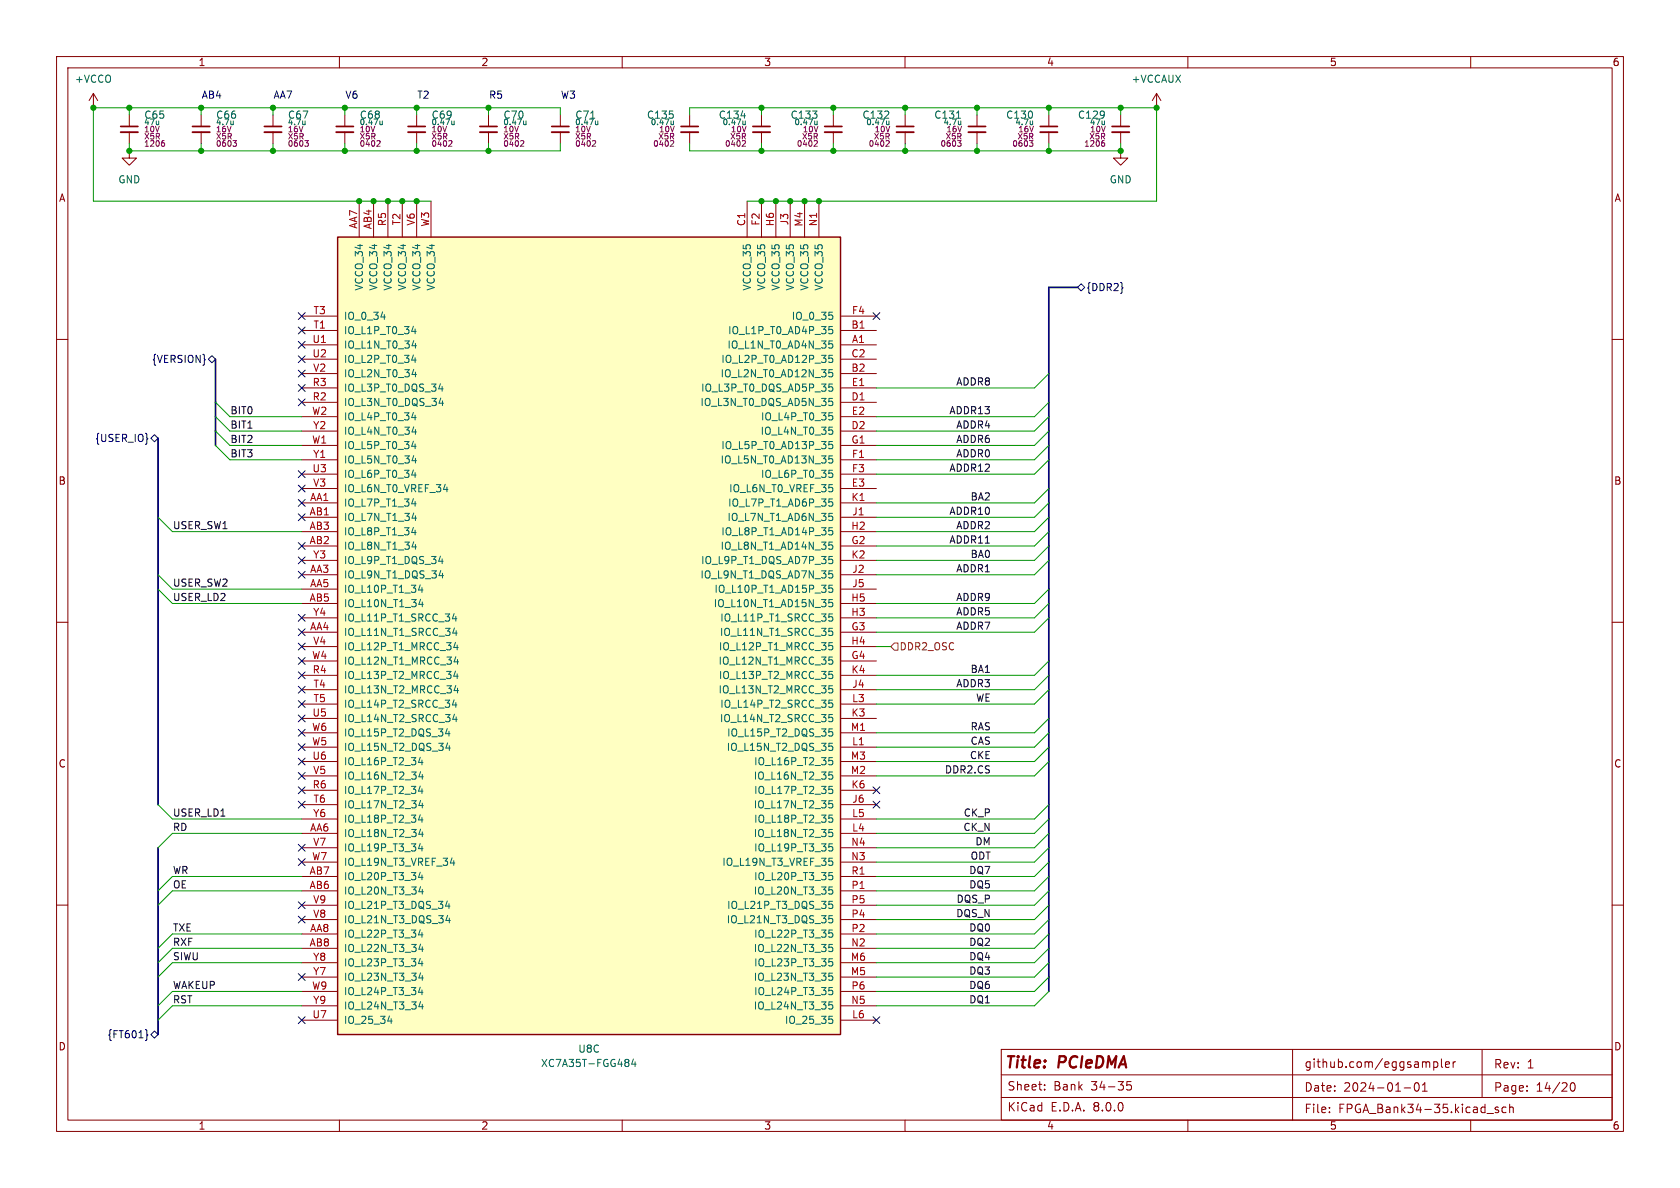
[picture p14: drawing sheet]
<svg xmlns="http://www.w3.org/2000/svg" width="297mm" height="210mm" viewBox="0 0 297 210" stroke-linecap="round" stroke-linejoin="round" font-family="sans-serif">
<defs><g id="words">
<g font-size="2.8" fill="#840000">
<text x="177.5" y="189.4">Title:</text>
<text x="187.2" y="189.4">PCIeDMA</text>
</g>
<g font-size="2.1" fill="#840000">
<text x="230.5" y="189">github.com/eggsampler</text>
<text x="264" y="189.1">Rev:</text>
<text x="269.9" y="189.1">1</text>
<text x="178" y="196.7">KiCad</text>
<text x="178" y="193">Sheet:</text>
<text x="185.7" y="196.7">E.D.A.</text>
<text x="186.2" y="193">Bank</text>
<text x="193" y="193">34-35</text>
<text x="193.3" y="196.7">8.0.0</text>
<text x="230.5" y="193.2">Date:</text>
<text x="230.5" y="197">File:</text>
<text x="236.6" y="197">FPGA_Bank34-35.kicad_sch</text>
<text x="237.5" y="193.2">2024-01-01</text>
<text x="264" y="193.2">Page:</text>
<text x="271.5" y="193.2">14/20</text>
</g>
<g font-size="1.8" fill="#840000">
<text x="35" y="11.9">1</text>
<text x="85" y="11.9">2</text>
<text x="135" y="11.9">3</text>
<text x="185" y="11.9">4</text>
<text x="235" y="11.9">5</text>
<text x="285" y="11.9">6</text>
<text x="10.3" y="35.9">A</text>
<text x="285.3" y="35.9">A</text>
<text x="10.3" y="85.9">B</text>
<text x="285.3" y="85.9">B</text>
<text x="10.3" y="135.9">C</text>
<text x="285.3" y="135.9">C</text>
<text x="10.3" y="185.9">D</text>
<text x="285.3" y="185.9">D</text>
<text x="35" y="199.9">1</text>
<text x="85" y="199.9">2</text>
<text x="135" y="199.9">3</text>
<text x="185" y="199.9">4</text>
<text x="235" y="199.9">5</text>
<text x="285" y="199.9">6</text>
</g>
<g font-size="1.8" fill="#006464">
<text x="13.1" y="14.8">+VCCO</text>
<text x="200" y="14.8">+VCCAUX</text>
<text x="25.4" y="21.2">C65</text>
<text x="38.1" y="21.2">C66</text>
<text x="50.8" y="21.2">C67</text>
<text x="63.5" y="21.2">C68</text>
<text x="76.2" y="21.2">C69</text>
<text x="88.9" y="21.2">C70</text>
<text x="101.6" y="21.2">C71</text>
<text x="114.3" y="21.2">C135</text>
<text x="127" y="21.2">C134</text>
<text x="139.7" y="21.2">C133</text>
<text x="152.4" y="21.2">C132</text>
<text x="165.1" y="21.2">C131</text>
<text x="177.8" y="21.2">C130</text>
<text x="190.5" y="21.2">C129</text>
<text x="20.8" y="32.6">GND</text>
<text x="196.1" y="32.6">GND</text>
<text x="64.4" y="51.5" transform="rotate(-90 64.4 51.5)">VCCO_34</text>
<text x="66.9" y="51.5" transform="rotate(-90 66.9 51.5)">VCCO_34</text>
<text x="69.4" y="51.5" transform="rotate(-90 69.4 51.5)">VCCO_34</text>
<text x="72" y="51.5" transform="rotate(-90 72 51.5)">VCCO_34</text>
<text x="74.5" y="51.5" transform="rotate(-90 74.5 51.5)">VCCO_34</text>
<text x="77.1" y="51.5" transform="rotate(-90 77.1 51.5)">VCCO_34</text>
<text x="132.9" y="51.5" transform="rotate(-90 132.9 51.5)">VCCO_35</text>
<text x="135.5" y="51.5" transform="rotate(-90 135.5 51.5)">VCCO_35</text>
<text x="138" y="51.5" transform="rotate(-90 138 51.5)">VCCO_35</text>
<text x="140.6" y="51.5" transform="rotate(-90 140.6 51.5)">VCCO_35</text>
<text x="143.1" y="51.5" transform="rotate(-90 143.1 51.5)">VCCO_35</text>
<text x="145.6" y="51.5" transform="rotate(-90 145.6 51.5)">VCCO_35</text>
<text x="60.7" y="59.3">IO_L1P_T0_34</text>
<text x="60.7" y="56.7">IO_0_34</text>
<text x="128.6" y="59.3">IO_L1P_T0_AD4P_35</text>
<text x="139.9" y="56.7">IO_0_35</text>
<text x="60.7" y="61.8">IO_L1N_T0_34</text>
<text x="60.7" y="64.4">IO_L2P_T0_34</text>
<text x="127.4" y="64.4">IO_L2P_T0_AD12P_35</text>
<text x="128.5" y="61.8">IO_L1N_T0_AD4N_35</text>
<text x="60.7" y="72">IO_L3N_T0_DQS_34</text>
<text x="60.7" y="69.4">IO_L3P_T0_DQS_34</text>
<text x="60.7" y="66.9">IO_L2N_T0_34</text>
<text x="123.7" y="72">IO_L3N_T0_DQS_AD5N_35</text>
<text x="123.8" y="69.4">IO_L3P_T0_DQS_AD5P_35</text>
<text x="127.3" y="66.9">IO_L2N_T0_AD12N_35</text>
<text x="60.7" y="74.5">IO_L4P_T0_34</text>
<text x="60.7" y="77.1">IO_L4N_T0_34</text>
<text x="134.4" y="77.1">IO_L4N_T0_35</text>
<text x="134.4" y="74.5">IO_L4P_T0_35</text>
<text x="60.7" y="79.6">IO_L5P_T0_34</text>
<text x="60.7" y="82.1">IO_L5N_T0_34</text>
<text x="127.3" y="82.1">IO_L5N_T0_AD13N_35</text>
<text x="127.4" y="79.6">IO_L5P_T0_AD13P_35</text>
<text x="60.7" y="89.8">IO_L7P_T1_34</text>
<text x="60.7" y="84.7">IO_L6P_T0_34</text>
<text x="60.7" y="87.2">IO_L6N_T0_VREF_34</text>
<text x="128.6" y="89.8">IO_L7P_T1_AD6P_35</text>
<text x="128.8" y="87.2">IO_L6N_T0_VREF_35</text>
<text x="134.4" y="84.7">IO_L6P_T0_35</text>
<text x="60.7" y="92.3">IO_L7N_T1_34</text>
<text x="60.7" y="94.8">IO_L8P_T1_34</text>
<text x="127.4" y="94.8">IO_L8P_T1_AD14P_35</text>
<text x="128.5" y="92.3">IO_L7N_T1_AD6N_35</text>
<text x="60.7" y="97.4">IO_L8N_T1_34</text>
<text x="60.7" y="99.9">IO_L9P_T1_DQS_34</text>
<text x="123.8" y="99.9">IO_L9P_T1_DQS_AD7P_35</text>
<text x="127.3" y="97.4">IO_L8N_T1_AD14N_35</text>
<text x="60.7" y="102.5">IO_L9N_T1_DQS_34</text>
<text x="60.7" y="105">IO_L10P_T1_34</text>
<text x="60.7" y="107.5">IO_L10N_T1_34</text>
<text x="123.7" y="102.5">IO_L9N_T1_DQS_AD7N_35</text>
<text x="126.1" y="107.5">IO_L10N_T1_AD15N_35</text>
<text x="126.2" y="105">IO_L10P_T1_AD15P_35</text>
<text x="60.7" y="112.6">IO_L11N_T1_SRCC_34</text>
<text x="60.7" y="110.1">IO_L11P_T1_SRCC_34</text>
<text x="127.2" y="112.6">IO_L11N_T1_SRCC_35</text>
<text x="127.2" y="110.1">IO_L11P_T1_SRCC_35</text>
<text x="60.7" y="115.2">IO_L12P_T1_MRCC_34</text>
<text x="60.7" y="117.7">IO_L12N_T1_MRCC_34</text>
<text x="126.9" y="117.7">IO_L12N_T1_MRCC_35</text>
<text x="127" y="115.2">IO_L12P_T1_MRCC_35</text>
<text x="60.7" y="120.2">IO_L13P_T2_MRCC_34</text>
<text x="60.7" y="122.8">IO_L13N_T2_MRCC_34</text>
<text x="60.7" y="125.3">IO_L14P_T2_SRCC_34</text>
<text x="126.9" y="122.8">IO_L13N_T2_MRCC_35</text>
<text x="127" y="120.2">IO_L13P_T2_MRCC_35</text>
<text x="127.2" y="125.3">IO_L14P_T2_SRCC_35</text>
<text x="60.7" y="127.9">IO_L14N_T2_SRCC_34</text>
<text x="60.7" y="130.4">IO_L15P_T2_DQS_34</text>
<text x="127.2" y="127.9">IO_L14N_T2_SRCC_35</text>
<text x="128.4" y="130.4">IO_L15P_T2_DQS_35</text>
<text x="60.7" y="135.5">IO_L16P_T2_34</text>
<text x="60.7" y="132.9">IO_L15N_T2_DQS_34</text>
<text x="128.4" y="132.9">IO_L15N_T2_DQS_35</text>
<text x="133.2" y="135.5">IO_L16P_T2_35</text>
<text x="60.7" y="140.6">IO_L17P_T2_34</text>
<text x="60.7" y="143.1">IO_L17N_T2_34</text>
<text x="60.7" y="138">IO_L16N_T2_34</text>
<text x="133.2" y="143.1">IO_L17N_T2_35</text>
<text x="133.2" y="138">IO_L16N_T2_35</text>
<text x="133.2" y="140.6">IO_L17P_T2_35</text>
<text x="60.7" y="148.2">IO_L18N_T2_34</text>
<text x="60.7" y="145.6">IO_L18P_T2_34</text>
<text x="133.2" y="148.2">IO_L18N_T2_35</text>
<text x="133.2" y="145.6">IO_L18P_T2_35</text>
<text x="60.7" y="155.8">IO_L20P_T3_34</text>
<text x="60.7" y="150.7">IO_L19P_T3_34</text>
<text x="60.7" y="153.3">IO_L19N_T3_VREF_34</text>
<text x="127.6" y="153.3">IO_L19N_T3_VREF_35</text>
<text x="133.2" y="150.7">IO_L19P_T3_35</text>
<text x="133.2" y="155.8">IO_L20P_T3_35</text>
<text x="60.7" y="158.3">IO_L20N_T3_34</text>
<text x="60.7" y="160.9">IO_L21P_T3_DQS_34</text>
<text x="128.4" y="160.9">IO_L21P_T3_DQS_35</text>
<text x="133.2" y="158.3">IO_L20N_T3_35</text>
<text x="60.7" y="166">IO_L22P_T3_34</text>
<text x="60.7" y="163.4">IO_L21N_T3_DQS_34</text>
<text x="128.4" y="163.4">IO_L21N_T3_DQS_35</text>
<text x="133.2" y="166">IO_L22P_T3_35</text>
<text x="60.7" y="168.5">IO_L22N_T3_34</text>
<text x="60.7" y="173.6">IO_L23N_T3_34</text>
<text x="60.7" y="171">IO_L23P_T3_34</text>
<text x="133.2" y="173.6">IO_L23N_T3_35</text>
<text x="133.2" y="168.5">IO_L22N_T3_35</text>
<text x="133.2" y="171">IO_L23P_T3_35</text>
<text x="60.7" y="176.1">IO_L24P_T3_34</text>
<text x="60.7" y="178.7">IO_L24N_T3_34</text>
<text x="133.2" y="178.7">IO_L24N_T3_35</text>
<text x="133.2" y="176.1">IO_L24P_T3_35</text>
<text x="60.7" y="181.2">IO_25_34</text>
<text x="138.7" y="181.2">IO_25_35</text>
<text x="95.5" y="188.8">XC7A35T-FGG484</text>
<text x="102.1" y="186.3">U8C</text>
</g>
<g font-size="1.8" fill="#0000c2">
<text x="35.6" y="17.5">AB4</text>
<text x="48.3" y="17.5">AA7</text>
<text x="61" y="17.5">V6</text>
<text x="73.7" y="17.5">T2</text>
<text x="86.4" y="17.5">R5</text>
<text x="99.1" y="17.5">W3</text>
</g>
<g font-size="1.8" fill="#a90000">
<text x="63.2" y="40.5" transform="rotate(-90 63.2 40.5)">AA7</text>
<text x="65.8" y="40.6" transform="rotate(-90 65.8 40.6)">AB4</text>
<text x="68.3" y="40.1" transform="rotate(-90 68.3 40.1)">R5</text>
<text x="70.9" y="39.9" transform="rotate(-90 70.9 39.9)">T2</text>
<text x="73.4" y="40" transform="rotate(-90 73.4 40)">V6</text>
<text x="75.9" y="40.2" transform="rotate(-90 75.9 40.2)">W3</text>
<text x="131.8" y="40.1" transform="rotate(-90 131.8 40.1)">C1</text>
<text x="134.4" y="40" transform="rotate(-90 134.4 40)">F2</text>
<text x="136.9" y="40.1" transform="rotate(-90 136.9 40.1)">H6</text>
<text x="139.4" y="39.9" transform="rotate(-90 139.4 39.9)">J3</text>
<text x="142" y="40.2" transform="rotate(-90 142 40.2)">M4</text>
<text x="144.5" y="40.1" transform="rotate(-90 144.5 40.1)">N1</text>
<text x="55.3" y="58.2">T1</text>
<text x="55.3" y="55.6">T3</text>
<text x="150.4" y="58.2">B1</text>
<text x="150.5" y="55.6">F4</text>
<text x="55.1" y="60.7">U1</text>
<text x="55.1" y="63.2">U2</text>
<text x="55.3" y="65.8">V2</text>
<text x="150.4" y="65.8">B2</text>
<text x="150.4" y="63.2">C2</text>
<text x="150.5" y="60.7">A1</text>
<text x="55.2" y="70.9">R2</text>
<text x="55.2" y="68.3">R3</text>
<text x="150.4" y="70.9">D1</text>
<text x="150.5" y="68.3">E1</text>
<text x="55.1" y="73.4">W2</text>
<text x="55.3" y="75.9">Y2</text>
<text x="150.4" y="75.9">D2</text>
<text x="150.5" y="73.4">E2</text>
<text x="55.1" y="78.5">W1</text>
<text x="55.1" y="83.6">U3</text>
<text x="55.3" y="81">Y1</text>
<text x="150.4" y="78.5">G1</text>
<text x="150.5" y="81">F1</text>
<text x="150.5" y="83.6">F3</text>
<text x="54.7" y="88.6">AA1</text>
<text x="55.3" y="86.1">V3</text>
<text x="150.4" y="88.6">K1</text>
<text x="150.5" y="86.1">E3</text>
<text x="54.6" y="91.2">AB1</text>
<text x="54.6" y="93.7">AB3</text>
<text x="150.4" y="93.7">H2</text>
<text x="150.6" y="91.2">J1</text>
<text x="54.6" y="96.3">AB2</text>
<text x="54.7" y="101.3">AA3</text>
<text x="55.3" y="98.8">Y3</text>
<text x="150.4" y="96.3">G2</text>
<text x="150.4" y="98.8">K2</text>
<text x="150.6" y="101.3">J2</text>
<text x="54.6" y="106.4">AB5</text>
<text x="54.7" y="103.9">AA5</text>
<text x="150.4" y="106.4">H5</text>
<text x="150.6" y="103.9">J5</text>
<text x="54.7" y="111.5">AA4</text>
<text x="55.3" y="109">Y4</text>
<text x="150.4" y="109">H3</text>
<text x="150.4" y="111.5">G3</text>
<text x="55.1" y="116.6">W4</text>
<text x="55.2" y="119.1">R4</text>
<text x="55.3" y="114">V4</text>
<text x="150.4" y="114">H4</text>
<text x="150.4" y="116.6">G4</text>
<text x="150.4" y="119.1">K4</text>
<text x="55.3" y="121.7">T4</text>
<text x="55.3" y="124.2">T5</text>
<text x="150.5" y="124.2">L3</text>
<text x="150.6" y="121.7">J4</text>
<text x="55.1" y="131.8">W5</text>
<text x="55.1" y="129.3">W6</text>
<text x="55.1" y="126.7">U5</text>
<text x="150.3" y="129.3">M1</text>
<text x="150.4" y="126.7">K3</text>
<text x="150.5" y="131.8">L1</text>
<text x="55.1" y="134.4">U6</text>
<text x="55.3" y="136.9">V5</text>
<text x="150.3" y="136.9">M2</text>
<text x="150.3" y="134.4">M3</text>
<text x="55.2" y="139.4">R6</text>
<text x="55.3" y="142">T6</text>
<text x="150.4" y="139.4">K6</text>
<text x="150.6" y="142">J6</text>
<text x="54.7" y="147.1">AA6</text>
<text x="55.3" y="149.6">V7</text>
<text x="55.3" y="144.5">Y6</text>
<text x="150.4" y="149.6">N4</text>
<text x="150.5" y="147.1">L4</text>
<text x="150.5" y="144.5">L5</text>
<text x="54.6" y="154.7">AB7</text>
<text x="55.1" y="152.1">W7</text>
<text x="150.4" y="152.1">N3</text>
<text x="150.4" y="154.7">R1</text>
<text x="54.6" y="157.2">AB6</text>
<text x="55.3" y="159.8">V9</text>
<text x="150.4" y="157.2">P1</text>
<text x="150.4" y="159.8">P5</text>
<text x="54.6" y="167.4">AB8</text>
<text x="54.7" y="164.8">AA8</text>
<text x="55.3" y="162.3">V8</text>
<text x="150.4" y="167.4">N2</text>
<text x="150.4" y="164.8">P2</text>
<text x="150.4" y="162.3">P4</text>
<text x="55.3" y="172.5">Y7</text>
<text x="55.3" y="169.9">Y8</text>
<text x="150.3" y="172.5">M5</text>
<text x="150.3" y="169.9">M6</text>
<text x="55.1" y="175">W9</text>
<text x="55.3" y="177.5">Y9</text>
<text x="150.4" y="177.5">N5</text>
<text x="150.4" y="175">P6</text>
<text x="55.1" y="180.1">U7</text>
<text x="150.5" y="180.1">L6</text>
</g>
<g font-size="1.8" fill="#000084">
<text x="192" y="51.7">{DDR2}</text>
<text x="26.8" y="64.4">{VERSION}</text>
<text x="16.7" y="78.3">{USER_IO}</text>
<text x="18.9" y="183.7">{FT601}</text>
</g>
<g font-size="1.8" fill="#0f0f0f">
<text x="168.9" y="68.2">ADDR8</text>
<text x="40.6" y="75.9">BIT1</text>
<text x="40.6" y="73.3">BIT0</text>
<text x="167.7" y="73.3">ADDR13</text>
<text x="168.9" y="75.9">ADDR4</text>
<text x="40.6" y="80.9">BIT3</text>
<text x="40.6" y="78.4">BIT2</text>
<text x="167.7" y="83.5">ADDR12</text>
<text x="168.9" y="80.9">ADDR0</text>
<text x="168.9" y="78.4">ADDR6</text>
<text x="171.5" y="88.6">BA2</text>
<text x="30.5" y="93.6">USER_SW1</text>
<text x="167.7" y="91.1">ADDR10</text>
<text x="168.9" y="93.6">ADDR2</text>
<text x="167.7" y="96.2">ADDR11</text>
<text x="168.9" y="101.3">ADDR1</text>
<text x="171.5" y="98.7">BA0</text>
<text x="30.5" y="103.8">USER_SW2</text>
<text x="30.5" y="106.3">USER_LD2</text>
<text x="168.9" y="106.3">ADDR9</text>
<text x="168.9" y="111.4">ADDR7</text>
<text x="168.9" y="108.9">ADDR5</text>
<text x="171.5" y="119">BA1</text>
<text x="168.9" y="121.6">ADDR3</text>
<text x="172.5" y="124.1">WE</text>
<text x="171.5" y="129.2">RAS</text>
<text x="171.5" y="131.7">CAS</text>
<text x="167" y="136.8">DDR2.CS</text>
<text x="171.4" y="134.3">CKE</text>
<text x="30.5" y="147">RD</text>
<text x="30.5" y="144.4">USER_LD1</text>
<text x="170.2" y="147">CK_N</text>
<text x="170.3" y="144.4">CK_P</text>
<text x="172.3" y="149.5">DM</text>
<text x="30.5" y="154.6">WR</text>
<text x="171.2" y="154.6">DQ7</text>
<text x="171.5" y="152.1">ODT</text>
<text x="30.5" y="157.1">OE</text>
<text x="169" y="159.7">DQS_P</text>
<text x="171.2" y="157.1">DQ5</text>
<text x="30.5" y="167.3">RXF</text>
<text x="30.5" y="164.8">TXE</text>
<text x="168.9" y="162.2">DQS_N</text>
<text x="171.2" y="167.3">DQ2</text>
<text x="171.2" y="164.8">DQ0</text>
<text x="30.5" y="169.8">SIWU</text>
<text x="171.2" y="169.8">DQ4</text>
<text x="171.2" y="172.4">DQ3</text>
<text x="30.5" y="177.5">RST</text>
<text x="30.5" y="174.9">WAKEUP</text>
<text x="171.2" y="174.9">DQ6</text>
<text x="171.2" y="177.5">DQ1</text>
</g>
<text font-size="1.8" fill="#725600" x="158.9" y="115.2">DDR2_OSC</text>
<g font-size="1.4" fill="#840084">
<text x="25.4" y="23.6">10V</text>
<text x="25.4" y="22.3">47u</text>
<text x="38.1" y="23.6">16V</text>
<text x="50.8" y="23.6">16V</text>
<text x="63.5" y="23.6">10V</text>
<text x="76.2" y="23.6">10V</text>
<text x="88.9" y="23.6">10V</text>
<text x="101.6" y="23.6">10V</text>
<text x="116.4" y="23.6">10V</text>
<text x="129.1" y="23.6">10V</text>
<text x="141.8" y="23.6">10V</text>
<text x="154.5" y="23.6">10V</text>
<text x="167.2" y="23.6">16V</text>
<text x="179.9" y="23.6">16V</text>
<text x="192.6" y="22.3">47u</text>
<text x="192.6" y="23.6">10V</text>
<text x="25.4" y="24.9">X5R</text>
<text x="25.4" y="26.1">1206</text>
<text x="38.1" y="24.9">X5R</text>
<text x="38.1" y="26.1">0603</text>
<text x="50.8" y="24.9">X5R</text>
<text x="50.8" y="26.1">0603</text>
<text x="63.5" y="24.9">X5R</text>
<text x="63.5" y="26.1">0402</text>
<text x="76.2" y="24.9">X5R</text>
<text x="76.2" y="26.1">0402</text>
<text x="88.9" y="24.9">X5R</text>
<text x="88.9" y="26.1">0402</text>
<text x="101.6" y="24.9">X5R</text>
<text x="101.6" y="26.1">0402</text>
<text x="115.4" y="26.1">0402</text>
<text x="116.3" y="24.9">X5R</text>
<text x="128.1" y="26.1">0402</text>
<text x="129" y="24.9">X5R</text>
<text x="140.8" y="26.1">0402</text>
<text x="141.7" y="24.9">X5R</text>
<text x="153.5" y="26.1">0402</text>
<text x="154.4" y="24.9">X5R</text>
<text x="166.2" y="26.1">0603</text>
<text x="167.1" y="24.9">X5R</text>
<text x="178.9" y="26.1">0603</text>
<text x="179.8" y="24.9">X5R</text>
<text x="191.6" y="26.1">1206</text>
<text x="192.5" y="24.9">X5R</text>
</g>
<g font-size="1.4" fill="#006464">
<text x="38.1" y="22.3">4.7u</text>
<text x="50.8" y="22.3">4.7u</text>
<text x="63.5" y="22.3">0.47u</text>
<text x="76.2" y="22.3">0.47u</text>
<text x="88.9" y="22.3">0.47u</text>
<text x="101.6" y="22.3">0.47u</text>
<text x="114.9" y="22.3">0.47u</text>
<text x="127.6" y="22.3">0.47u</text>
<text x="140.3" y="22.3">0.47u</text>
<text x="153" y="22.3">0.47u</text>
<text x="166.7" y="22.3">4.7u</text>
<text x="179.4" y="22.3">4.7u</text>
</g>
</g></defs>
<g fill="none" stroke="#840000" stroke-width=".18">
<path d="M10 10h277v190h-277zM12 12h273v186h-273zM60 10v2M110 10v2M160 10v2M210 10v2M260 10v2M22.9 20.3v2.1M22.9 23.4v2M86.4 20.3v2.1M86.4 23.4v2M134.6 20.3v2.1"/>
<path d="M134.6 23.4v2M147.3 20.3v2.1M147.3 23.4v2M160 20.3v2.1M160 23.4v2M172.7 20.3v2.1M172.7 23.4v2M198.1 26.7v1.2h-1.3l1.3 1.3 1.3-1.3h-1.3M198.1 26.7h.1M198.1 20.3v2.1M198.1 23.4v2M10 60h2"/>
<path d="M285 60h2M10 110h2M285 110h2M10 160h2M285 160h2M60 198v2M110 198v2M160 198v2M177 194h108M177 190h108M177 185.5h108v12.5h-108zM184.7 192.6v.1"/>
<path d="M184.7 191.8v.1M200 191.2h-.8v.7l.2-.1h.5l.1 .3v.5l-.3 .1-.5-.1M210 198v2M228.5 185.5v12.5M235 196.6v.1M235 195.8v.1M248.2 192.3h1.2M250.2 191.5l.2-.1a.81 .81 0 0 1 .6 .6 .81 .81 0 0 1-.3 .8l-.2 .1a.81 .81 0 0 1-.3-1.4zM251.5 192.9h.8M251.5 191.8l.4-.4v1.5M253.5 187.7v1.5M253.5 187.8l.4-.1 .3 .3v.4l-.2 .2h-.5"/>
<path d="M254.8 187.2v1.3l.2 .2M255.5 188.2l.8-.2-.1-.2-.4-.1-.3 .2 .1 .7h.6M256.9 187.7v1M257.3 187.7l-.3 .1-.1 .2M260 198v2M262 185.5v8.5M262.9 196.8h1.1M264.9 195.8l-.4-.1-.2 .2 .1 .2 .5 .2v.3h-.6M266.2 195.8l-.4-.1-.3 .3v.4l.2 .2h.5M266.9 195.8l.2-.1 .4 .1v.9M266.9 195.2v1.5M270 192.8v.1"/>
<path d="M270 192v.1M277.8 191.5l.2-.1a.8 .8 0 0 1 .5 .7 .8 .8 0 0 1-.5 .8 .99 .99 0 0 1-.2-1.4z"/>
</g>
<path d="M21.3 23.4h3.1M84.8 23.4h3.1M133.1 23.4h3M145.8 23.4h3M158.5 23.4h3M171.2 23.4h3M196.6 23.4h3" fill="none" stroke="#840000" stroke-width=".33"/>
<path d="M21.3 22.4h3.1M84.8 22.4h3.1M133.1 22.4h3M145.8 22.4h3M158.5 22.4h3M171.2 22.4h3M196.6 22.4h3" fill="none" stroke="#840000" stroke-width=".3"/>
<path d="M93 21.4v.6M93 21.9l-.3 .1M131 20.5h.8M131.8 21.9l-.3 .1M131.8 21.4v.6M144.5 21.9l-.3 .1M144.5 21.4v.6M157.2 21.9l-.3 .1M157.2 21.4v.6M169.1 20.9h.7M169.9 21.4v.6M169.9 21.9l-.2 .1" fill="none" stroke="#006464" stroke-width=".18"/>
<path d="M28.7 25.2l.4 .2v.4l-.4 .1M28.8 24.9h.2M92.2 24.9h.3l.1 .2-.6 .8h.6M131.8 25.3l-.6 .6h.6M144.5 25.3l-.6 .6h.6M157.2 25.3l-.6 .6h.6M169.9 25.3v.5l-.5 .1M195.3 25.3v.5l-.4 .1" fill="none" stroke="#840084" stroke-width=".18"/>
<path d="M59.7 41.9h88.9v141h-88.9z" fill="#ffffc2"/>
<path d="M59.7 41.9h88.9v141h-88.9z" fill="none" stroke="#840000" stroke-width=".25"/>
<g fill="none" stroke="#840000" stroke-width=".18">
<path d="M16.5 16.5l-.8 1.3M16.5 16.5v2.6M16.5 16.5l.8 1.3M204.5 16.5l-.8 1.3M204.5 16.5v2.6M204.5 16.5l.7 1.3M22.9 26.7v1.2h1.2l-1.2 1.3-1.3-1.3h1.3M22.9 26.7h.1M35.6 20.3v2.1M35.6 23.4v2M48.3 20.3v2.1M48.3 23.4v2"/>
<path d="M61 20.3v2.1M61 23.4v2M63.5 35.6v6.3M66 35.6v6.3M68.6 35.6v6.3M71.1 35.6v6.3M73.7 20.3v2.1M73.7 23.4v2M73.7 35.6v6.3M76.2 35.6v6.3M99.1 20.3v2.1M99.1 23.4v2"/>
<path d="M121.9 20.3v2.1M121.9 23.4v2M132.1 35.6v6.3M134.6 35.6v6.3M137.2 35.6v6.3M139.7 35.6v6.3M142.2 35.6v6.3M144.8 35.6v6.3M185.4 20.3v2.1M185.4 23.4v2M53.3 58.4h6.4M53.3 55.9h6.4"/>
<path d="M148.6 58.4h6.3M148.6 55.9h6.3M53.3 61h6.4M53.3 66h6.4M53.3 63.5h6.4M53.3 71.1h6.4M53.3 76.2h6.4M53.3 68.6h6.4M53.3 73.7h6.4M53.3 78.7h6.4M148.6 61h6.3M148.6 66h6.3"/>
<path d="M148.6 63.5h6.3M148.6 71.1h6.3M148.6 76.2h6.3M148.6 68.6h6.3M148.6 73.7h6.3M148.6 78.7h6.3M53.3 88.9h6.4M53.3 91.4h6.4M53.3 96.5h6.4M53.3 94h6.4M53.3 86.4h6.4M53.3 81.3h6.4"/>
<path d="M53.3 83.8h6.4M53.3 99.1h6.4M148.6 88.9h6.3M148.6 91.4h6.3M148.6 96.5h6.3M148.6 94h6.3M148.6 86.4h6.3M148.6 81.3h6.3M148.6 83.8h6.3M148.6 99.1h6.3M53.3 101.6h6.4M53.3 111.8h6.4"/>
<path d="M53.3 104.1h6.4M53.3 106.7h6.4M53.3 116.8h6.4M53.3 109.2h6.4M53.3 114.3h6.4M53.3 119.4h6.4M148.6 101.6h6.3M148.6 111.8h6.3M148.6 104.1h6.3M148.6 106.7h6.3M148.6 116.8h6.3M148.6 109.2h6.3"/>
<path d="M148.6 114.3h6.3M148.6 119.4h6.3M53.3 121.9h6.4M53.3 127h6.4M53.3 139.7h6.4M53.3 132.1h6.4M53.3 124.5h6.4M53.3 129.5h6.4M53.3 137.2h6.4M53.3 134.6h6.4M148.6 121.9h6.3M148.6 127h6.3"/>
<path d="M148.6 139.7h6.3M148.6 132.1h6.3M148.6 124.5h6.3M148.6 129.5h6.3M148.6 137.2h6.3M148.6 134.6h6.3M53.3 147.3h6.4M53.3 157.5h6.4M53.3 154.9h6.4M53.3 142.2h6.4M53.3 144.8h6.4M53.3 152.4h6.4"/>
<path d="M53.3 149.9h6.4M148.6 147.3h6.3M148.6 157.5h6.3M148.6 154.9h6.3M148.6 142.2h6.3M148.6 144.8h6.3M148.6 152.4h6.3M148.6 149.9h6.3M53.3 165.1h6.4M53.3 167.6h6.4M53.3 172.7h6.4M53.3 170.2h6.4"/>
<path d="M53.3 177.8h6.4M53.3 162.6h6.4M53.3 160h6.4M53.3 175.3h6.4M148.6 165.1h6.3M148.6 167.6h6.3M148.6 172.7h6.3M148.6 170.2h6.3M148.6 177.8h6.3M148.6 162.6h6.3M148.6 160h6.3M148.6 175.3h6.3"/>
<path d="M53.3 180.3h6.4M148.6 180.3h6.3"/>
</g>
<g fill="none" stroke="#006464" stroke-width=".18">
<path d="M41.2 21.4v.6M41.2 21.9l-.1 .1M53.9 21.4v.6M53.9 21.9l-.1 .1M67.6 21.9l-.3 .1M67.6 21.4v.6M80.3 21.9l-.3 .1M80.3 21.4v.6M105.7 21.9l-.3 .1M105.7 21.4v.6M119.1 21.4v.6M119.1 21.9l-.3 .1"/>
<path d="M182.6 21.4v.6M182.6 21.9l-.2 .1M67.3 56h.8M72.8 58.6h.8M73.4 58.2v.8M146.6 57.7h.6M146.7 58.2h.3l.2 .3-.1 .4-.4 .1M147.2 55.8v.5M72.8 63.7h.8M72.8 78.9h.8M72.8 73.8h.8M72.8 61.1h.8"/>
<path d="M72.8 66.2h.8M72.8 76.4h.8M73.4 63.2v.9M73.4 73.4v.8M73.4 78.5v.8M73.4 60.7v.8M73.4 65.8v.8M73.4 75.9v.9M77.6 68.7h.7M77.6 71.3h.8M78.2 68.3v.9M78.2 70.9v.8"/>
<path d="M146.6 60.3h.6M146.6 65.9l.4-.1 .2 .3-.1 .5h-.5M146.6 65.3h.6M146.6 70.4h.6M146.6 75.5h.6M146.6 67.9h.6M146.6 73h.6M146.7 60.8h.3l.2 .2-.1 .5h-.4M146.7 68.4h.3l.2 .2-.1 .5-.4 .1M146.7 70.9h.3l.2 .3-.1 .4-.4 .1M146.7 73.5h.3l.2 .2-.1 .5h-.4M147 76l.2 .2v.3l-.2 .3"/>
<path d="M147.2 62.8h-.6l-.1 .6 .2-.1 .4 .1 .1 .1v.5l-.2 .1-.5-.1M147.2 78h-.6l-.1 .7 .2-.2 .4 .1 .1 .2v.4l-.2 .1-.5-.1M72.8 89.1h.8M72.8 94.1h.8M72.8 84h.8M72.8 91.6h.8M72.8 96.7h.8M72.8 81.4h.8M73.4 83.6v.8M73.4 88.6v.9M73.4 93.7v.9M73.4 81v.9"/>
<path d="M73.4 91.2v.8M73.4 96.3v.8M77.6 99.2h.7M78.2 98.8v.8M78.4 86.5h.8M146.6 81.1h.4l.2 .2-.1 .5h-.5M146.6 96.4l.4-.1 .2 .3-.1 .4h-.5M146.6 85.7h.6M146.6 80.6h.6M146.6 83.1h.6M146.6 95.8h.6M146.6 90.7h.6"/>
<path d="M146.6 88.2h.6M146.6 98.4h.6M146.7 83.6h.3l.2 .3-.1 .4-.4 .1M146.7 88.7h.3l.2 .2-.1 .5-.4 .1M146.7 91.2h.3l.2 .3-.1 .5h-.4M146.7 98.9h.3l.2 .2-.1 .5h-.4M147.1 86.2l.1 .2-.1 .5M147.2 93.3h-.6l-.1 .6 .2-.1h.4l.1 .2v.4l-.2 .2-.5-.2M74.3 103.4l-.3 .9h.8M74.4 105.9l-.3 .9h.7M74.6 103.9v.8M74.7 106.4v.9"/>
<path d="M77.6 101.8h.8M78.2 101.3v.9M80.2 119.5h.8M80.2 114.5h.8M80.3 108.5l-.3 .9h.8M80.3 117h.8M80.3 111l-.3 .9h.8M80.6 109v.8M80.6 111.5v.8M80.8 114v.9M80.8 119.1v.9M80.9 116.6v.8"/>
<path d="M146.6 111.1h.6M146.6 116.1h.6M146.6 108.5h.6M146.6 113.6h.6M146.6 100.9h.6M146.6 118.7h.6M146.7 101.4h.3l.2 .2-.1 .5-.4 .1M146.7 109h.3l.2 .3-.1 .4-.4 .1M146.7 111.6h.3l.2 .2-.1 .5h-.4M146.7 114.1h.3l.2 .2-.1 .5-.4 .1M146.7 116.6h.3l.2 .3-.1 .5h-.4M146.7 119.2h.3l.2 .2-.1 .5-.4 .1"/>
<path d="M147.2 103.4h-.6l-.1 .7 .2-.2 .4 .1 .1 .2v.4l-.2 .1-.5-.1M147.2 106h-.6l-.1 .6 .2-.1h.4l.1 .2v.4l-.2 .2-.5-.2M74.3 138.9l-.3 1h.8M74.3 133.9l-.3 .9h.8M74.4 136.4l-.3 .9h.7M74.6 134.4v.8M74.6 139.4v.9M74.7 136.9v.8M78.8 132.2h.8M79.1 128.8l-.3 .9h.8M79.4 129.3v.8M79.4 131.8v.9"/>
<path d="M80.3 123.7l-.3 .9h.8M80.3 122.1h.8M80.3 126.2l-.3 1h.8M80.6 124.2v.8M80.6 126.7v.9M80.9 121.7v.8M146.6 121.2h.6M146.6 126.3h.6M146.6 139h.6M146.6 131.4h.6M146.6 123.8h.6M146.6 128.8h.6"/>
<path d="M146.6 136.5h.6M146.6 133.9h.6M146.7 121.7h.3l.2 .3-.1 .4-.4 .1M146.7 124.3h.3l.2 .2-.1 .5h-.4M146.7 126.8h.3l.2 .2-.1 .5-.4 .1M146.7 129.3h.3l.2 .3-.1 .5h-.4M146.7 131.9h.3l.2 .2-.1 .5-.4 .1M146.7 134.4h.3l.2 .3-.1 .4-.4 .1M146.7 137h.3l.2 .2-.1 .5h-.4M146.7 139.5h.3l.2 .2-.1 .5-.4 .1M74.3 154.2l-.3 .9h.8M74.3 149.1l-.3 .9h.8"/>
<path d="M74.3 144l-.3 .9h.8M74.4 146.6l-.3 .9h.7M74.4 156.7l-.3 .9h.7M74.4 141.5l-.3 .9h.7M74.6 144.5v.9M74.6 149.6v.8M74.6 154.7v.8M74.7 142v.8M74.7 147.1v.8M74.7 157.2v.9M79.1 159.3l-.3 .9h.8M79.4 159.8v.8"/>
<path d="M79.6 152.6h.8M80.2 152.1v.9M146.6 141.5h.6M146.6 146.6h.6M146.6 144.1h.6M146.6 151.7h.6M146.6 149.2h.6M146.6 156.8h.6M146.6 159.3h.6M146.6 154.2h.6M146.7 142h.3l.2 .3-.1 .5h-.4M146.7 144.6h.3l.2 .2-.1 .5-.4 .1"/>
<path d="M146.7 147.1h.3l.2 .3-.1 .4-.4 .1M146.7 149.7h.3l.2 .2-.1 .5h-.4M146.7 152.2h.3l.2 .2-.1 .5-.4 .1M146.7 154.7h.3l.2 .3-.1 .5h-.4M146.7 157.3h.3l.2 .2-.1 .5-.4 .1M146.7 159.8h.3l.2 .3-.1 .4-.4 .1M74.3 164.3l-.3 1h.8M74.3 174.5l-.3 .9h.8M74.3 169.4l-.3 .9h.8M74.4 166.9l-.3 .9h.7M74.4 172l-.3 .9h.7M74.4 177l-.3 1h.7"/>
<path d="M74.6 164.8v.9M74.6 169.9v.9M74.6 175v.8M74.7 167.4v.8M74.7 172.5v.8M74.7 177.5v.9M78.8 162.7h.8M79.4 162.3v.8M146.6 179.6h.6M146.6 172h.6M146.6 169.5h.6M146.6 166.9h.6"/>
<path d="M146.6 177.1h.6M146.6 164.4h.6M146.6 161.9h.6M146.6 174.6h.6M146.7 162.4h.3l.2 .2-.1 .5h-.4M146.7 164.9h.3l.2 .2-.1 .5-.4 .1M146.7 167.4h.3l.2 .3-.1 .5h-.4M146.7 170h.3l.2 .2-.1 .5-.4 .1M146.7 172.5h.3l.2 .3-.1 .4-.4 .1M146.7 175.1h.3l.2 .2-.1 .5h-.4M146.7 177.6h.3l.2 .2-.1 .5-.4 .1M68.5 180.5h.8"/>
<path d="M69.2 180.1v.8M111.1 187.4v.3M111.1 187.9v.5M112 187.2l-.3 .9h.8M112.3 187.7v.8M146.7 180.1h.3l.2 .3-.1 .5h-.4"/>
</g>
<path d="M34 23.4h3.1M46.7 23.4h3.1M59.4 23.4h3.1M72.1 23.4h3.1M97.5 23.4h3.1M120.4 23.4h3M183.9 23.4h3" fill="none" stroke="#840000" stroke-width=".33"/>
<path d="M34 22.4h3.1M46.7 22.4h3.1M59.4 22.4h3.1M72.1 22.4h3.1M97.5 22.4h3.1M120.4 22.4h3M183.9 22.4h3" fill="none" stroke="#840000" stroke-width=".3"/>
<path d="M41.2 24.9h.6l-.3 .3 .3 .1v.4l-.2 .2h-.3M53.9 24.9h.6l-.3 .3 .3 .1v.4l-.2 .2h-.3M66.8 24.9h.3l.1 .2-.6 .8h.6M79.5 24.9h.3l.1 .2-.6 .8h.6M104.9 24.9h.3l.1 .2-.6 .8h.6M119.1 25.3l-.6 .6h.6M182.6 25.3v.5l-.5 .1" fill="none" stroke="#840084" stroke-width=".18"/>
<g fill="none" stroke="#000084" stroke-width=".18">
<path d="M52.7 55.3l1.2 1.2M52.7 57.8l1.2 1.2M53.9 55.3l-1.2 1.2M53.9 57.8l-1.2 1.2M154.3 55.3l1.2 1.2M155.5 55.3l-1.2 1.2M190.5 50.8l.6-.6 .7 .6-.7 .6zM198.4 50.8l.1 .1-.1 .1M26.7 77.5l.6-.7 .6 .7-.6 .6zM37.5 62.9l.6 .6-.6 .6-.7-.6zM52.7 62.9l1.2 1.2M52.7 68l1.2 1.2"/>
<path d="M52.7 65.4l1.2 1.2M52.7 60.4l1.2 1.2M52.7 70.5l1.2 1.2M53.9 62.9l-1.2 1.2M53.9 68l-1.2 1.2M53.9 65.4l-1.2 1.2M53.9 60.4l-1.2 1.2M53.9 70.5l-1.2 1.2M52.7 88.3l1.2 1.2M52.7 90.8l1.2 1.2M52.7 83.2l1.2 1.2M52.7 85.8l1.2 1.2"/>
<path d="M52.7 98.5l1.2 1.2M52.7 95.9l1.2 1.2M53.9 88.3l-1.2 1.2M53.9 90.8l-1.2 1.2M53.9 83.2l-1.2 1.2M53.9 85.8l-1.2 1.2M53.9 98.5l-1.2 1.2M53.9 95.9l-1.2 1.2M52.7 108.6l1.2 1.2M52.7 118.8l1.2 1.2M52.7 116.2l1.2 1.2M52.7 113.7l1.2 1.2"/>
<path d="M52.7 111.2l1.2 1.2M52.7 101l1.2 1.2M53.9 108.6l-1.2 1.2M53.9 118.8l-1.2 1.2M53.9 116.2l-1.2 1.2M53.9 113.7l-1.2 1.2M53.9 111.2l-1.2 1.2M53.9 101l-1.2 1.2M52.7 139.1l1.2 1.2M52.7 134l1.2 1.2M52.7 136.6l1.2 1.2M52.7 121.3l1.2 1.2"/>
<path d="M52.7 131.5l1.2 1.2M52.7 126.4l1.2 1.2M52.7 123.9l1.2 1.2M52.7 128.9l1.2 1.2M53.9 139.1l-1.2 1.2M53.9 134l-1.2 1.2M53.9 136.6l-1.2 1.2M53.9 121.3l-1.2 1.2M53.9 131.5l-1.2 1.2M53.9 126.4l-1.2 1.2M53.9 123.9l-1.2 1.2M53.9 128.9l-1.2 1.2"/>
<path d="M154.3 139.1l1.2 1.2M155.5 139.1l-1.2 1.2M52.7 141.6l1.2 1.2M52.7 151.8l1.2 1.2M52.7 159.4l1.2 1.2M52.7 149.3l1.2 1.2M53.9 141.6l-1.2 1.2M53.9 151.8l-1.2 1.2M53.9 159.4l-1.2 1.2M53.9 149.3l-1.2 1.2M154.3 141.6l1.2 1.2M155.5 141.6l-1.2 1.2"/>
<path d="M52.7 172.1l1.2 1.2M52.7 162l1.2 1.2M52.7 179.7l1.2 1.2M53.9 172.1l-1.2 1.2M53.9 162l-1.2 1.2M53.9 179.7l-1.2 1.2M154.3 179.7l1.2 1.2M155.5 179.7l-1.2 1.2M25.7 182l.3 .2v.6l.1 .2-.1 .2v.6l-.3 .1M26.7 182.9l.6-.7 .6 .7-.6 .6z"/>
</g>
<path d="M158.1 113.7h.6v1.2h-.6l-.6-.6z" fill="none" stroke="#725600" stroke-width=".18"/>
<path d="M190.5 50.8h-5.1v124.5M27.9 77.5v64.7M38.1 63.5v15.2M27.9 149.9v33" fill="none" stroke="#000084" stroke-width=".3"/>
<g fill="none" stroke="#009600" stroke-width=".18">
<path d="M22.9 19.1v1.2M35.6 19.1v1.2M48.3 19.1v1.2M61 19.1v1.2M73.7 19.1v1.2M86.4 19.1v1.2M134.6 19.1v1.2M147.3 19.1v1.2M160 19.1v1.2M172.7 19.1v1.2M185.4 19.1v1.2M198.1 19.1v1.2"/>
<path d="M22.9 25.4v1.3h76.2v-1.3M35.6 25.4v1.3M48.3 25.4v1.3M61 25.4v1.3M73.7 25.4v1.3M86.4 25.4v1.3M99.1 20.3v-1.2h-82.6v16.5h59.7M121.9 20.3v-1.2h82.6v16.5h-72.4M121.9 25.4v1.3h76.2v-1.3M134.6 25.4v1.3M147.3 25.4v1.3M160 25.4v1.3"/>
<path d="M172.7 25.4v1.3M185.4 25.4v1.3M38.1 78.7l2.5 2.6h12.7M38.1 71.1l2.5 2.6h12.7M38.1 76.2l2.5 2.5h12.7M38.1 73.7l2.5 2.5h12.7M185.4 78.7l-2.5 2.6h-28M185.4 66l-2.5 2.6h-28M185.4 71.1l-2.5 2.6h-28M185.4 76.2l-2.5 2.5h-28M185.4 73.7l-2.5 2.5h-28M27.9 91.4l2.6 2.6h22.8"/>
<path d="M185.4 81.3l-2.5 2.5h-28M185.4 91.4l-2.5 2.6h-28M185.4 88.9l-2.5 2.5h-28M185.4 86.4l-2.5 2.5h-28M185.4 94l-2.5 2.5h-28M185.4 96.5l-2.5 2.6h-28M185.4 99.1l-2.5 2.5h-28M27.9 104.1l2.6 2.6h22.8M27.9 101.6l2.6 2.5h22.8M154.9 114.3h2.6M185.4 119.4l-2.5 2.5h-28M185.4 116.8l-2.5 2.6h-28"/>
<path d="M185.4 106.7l-2.5 2.5h-28M185.4 104.1l-2.5 2.6h-28M185.4 109.2l-2.5 2.6h-28M185.4 132.1l-2.5 2.5h-28M185.4 134.6l-2.5 2.6h-28M185.4 129.5l-2.5 2.6h-28M185.4 127l-2.5 2.5h-28M185.4 121.9l-2.5 2.6h-28M27.9 142.2l2.6 2.6h22.8M53.3 154.9h-22.8l-2.6 2.6M53.3 157.5h-22.8l-2.6 2.5M53.3 147.3h-22.8l-2.6 2.6"/>
<path d="M185.4 152.4l-2.5 2.5h-28M185.4 147.3l-2.5 2.6h-28M185.4 154.9l-2.5 2.6h-28M185.4 149.9l-2.5 2.5h-28M185.4 144.8l-2.5 2.5h-28M185.4 142.2l-2.5 2.6h-28M185.4 157.5l-2.5 2.5h-28M53.3 177.8h-22.8l-2.6 2.5M53.3 165.1h-22.8l-2.6 2.5M53.3 167.6h-22.8l-2.6 2.6M53.3 170.2h-22.8l-2.6 2.5M53.3 175.3h-22.8l-2.6 2.5"/>
<path d="M185.4 175.3l-2.5 2.5h-28M185.4 162.6l-2.5 2.5h-28M185.4 170.2l-2.5 2.5h-28M185.4 165.1l-2.5 2.5h-28M185.4 160l-2.5 2.6h-28M185.4 167.6l-2.5 2.6h-28M185.4 172.7l-2.5 2.6h-28"/>
</g>
<g fill="#009600" stroke="#009600" stroke-width=".18">
<circle cx="134.6" cy="35.6" r=".46"/>
<circle cx="134.6" cy="26.7" r=".46"/>
<circle cx="142.2" cy="35.6" r=".46"/>
<circle cx="137.2" cy="35.6" r=".46"/>
<circle cx="144.8" cy="35.6" r=".46"/>
<circle cx="139.7" cy="35.6" r=".46"/>
<circle cx="134.6" cy="19.1" r=".46"/>
<circle cx="172.7" cy="19.1" r=".46"/>
<circle cx="172.7" cy="26.7" r=".46"/>
<circle cx="198.1" cy="19.1" r=".46"/>
<circle cx="204.5" cy="19.1" r=".46"/>
<circle cx="198.1" cy="26.7" r=".46"/>
<circle cx="147.3" cy="19.1" r=".46"/>
<circle cx="147.3" cy="26.7" r=".46"/>
<circle cx="160" cy="26.7" r=".46"/>
<circle cx="160" cy="19.1" r=".46"/>
<circle cx="185.4" cy="19.1" r=".46"/>
<circle cx="185.4" cy="26.7" r=".46"/>
<circle cx="71.1" cy="35.6" r=".46"/>
<circle cx="73.7" cy="35.6" r=".46"/>
<circle cx="73.7" cy="26.7" r=".46"/>
<circle cx="73.7" cy="19.1" r=".46"/>
<circle cx="86.4" cy="26.7" r=".46"/>
<circle cx="86.4" cy="19.1" r=".46"/>
<circle cx="48.3" cy="19.1" r=".46"/>
<circle cx="48.3" cy="26.7" r=".46"/>
<circle cx="61" cy="19.1" r=".46"/>
<circle cx="61" cy="26.7" r=".46"/>
<circle cx="16.5" cy="19.1" r=".46"/>
<circle cx="22.9" cy="19.1" r=".46"/>
<circle cx="22.9" cy="26.7" r=".46"/>
<circle cx="35.6" cy="26.7" r=".46"/>
<circle cx="68.6" cy="35.6" r=".46"/>
<circle cx="35.6" cy="19.1" r=".46"/>
<circle cx="66" cy="35.6" r=".46"/>
<circle cx="63.5" cy="35.6" r=".46"/>
</g>
<use href="#words"/>
</svg>
